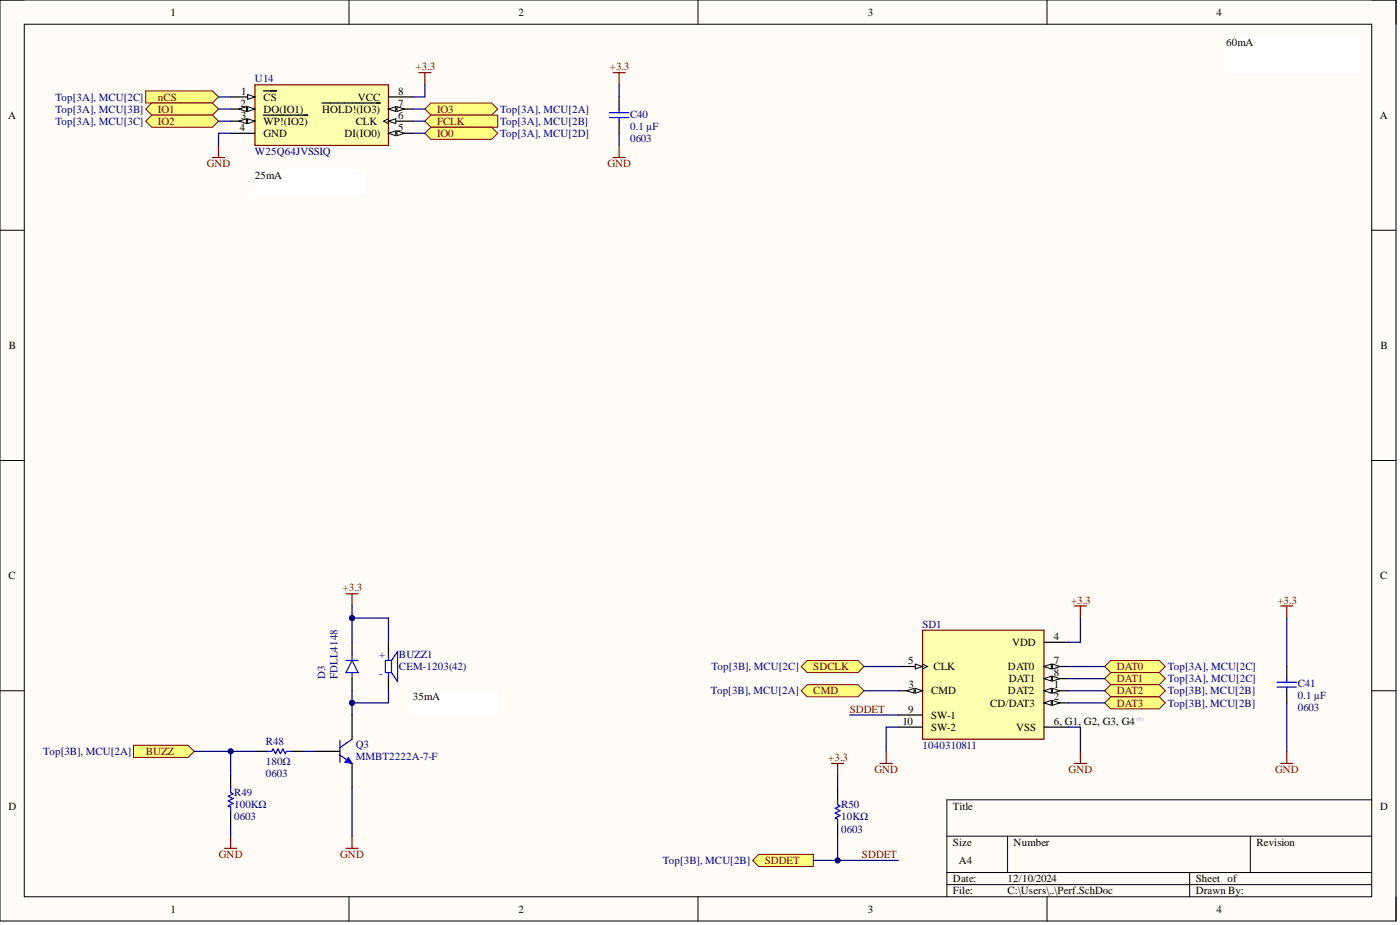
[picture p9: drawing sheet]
<svg xmlns="http://www.w3.org/2000/svg" width="292mm" height="193mm" viewBox="0 0 292 193" stroke-linecap="round" stroke-linejoin="round" font-family="sans-serif">
<defs><g id="words">
<g font-size="2.3">
<text x="35.5" y="3.3">1</text>
<text x="108.1" y="3.3">2</text>
<text x="181.1" y="3.3">3</text>
<text x="253.8" y="3.3">4</text>
<text x="255.8" y="9.6">60mA</text>
<text x="50.1" y="22.2">2</text>
<text x="50.3" y="19.7">1</text>
<text x="55" y="21">CS</text>
<text x="55" y="23.5">DO(IO1)</text>
<text x="67.2" y="23.5">HOLD!(IO3)</text>
<text x="74.6" y="21">VCC</text>
<text x="83.1" y="22.2">7</text>
<text x="83.1" y="19.7">8</text>
<text x="1.7" y="24.8">A</text>
<text x="50.1" y="27.3">4</text>
<text x="50.2" y="24.8">3</text>
<text x="55" y="26">WP!(IO2)</text>
<text x="55" y="28.6">GND</text>
<text x="71.8" y="28.6">DI(IO0)</text>
<text x="74.2" y="26">CLK</text>
<text x="83.1" y="24.8">6</text>
<text x="83.1" y="27.3">5</text>
<text x="287.9" y="24.8">A</text>
<text x="53.2" y="37.4">25mA</text>
<text x="1.9" y="72.8">B</text>
<text x="288.1" y="72.8">B</text>
<text x="1.8" y="120.8">C</text>
<text x="288" y="120.8">C</text>
<text x="211.1" y="134.7">VDD</text>
<text x="219.8" y="133.5">4</text>
<text x="189.5" y="138.5">5</text>
<text x="189.5" y="143.6">3</text>
<text x="194.8" y="139.8">CLK</text>
<text x="210.3" y="139.8">DAT0</text>
<text x="210.5" y="142.3">DAT1</text>
<text x="219.8" y="138.5">7</text>
<text x="219.8" y="141.1">8</text>
<text x="219.8" y="143.6">1</text>
<text x="86.1" y="146.1">35mA</text>
<text x="189.5" y="148.7">9</text>
<text x="194.3" y="144.9">CMD</text>
<text x="194.3" y="149.9">SW-1</text>
<text x="206.6" y="147.4">CD/DAT3</text>
<text x="210.3" y="144.9">DAT2</text>
<text x="219.8" y="146.1">2</text>
<text x="188.3" y="151.2">10</text>
<text x="194.3" y="152.4">SW-2</text>
<text x="212" y="152.4">VSS</text>
<text x="219.8" y="151.2">6, G1, G2, G3, G4</text>
<text x="1.8" y="168.9">D</text>
<text x="198.8" y="168.9">Title</text>
<text x="288" y="168.9">D</text>
<text x="198.8" y="176.5">Size</text>
<text x="211.5" y="176.5">Number</text>
<text x="262.1" y="176.5">Revision</text>
<text x="198.8" y="184">Date:</text>
<text x="200.1" y="180.3">A4</text>
<text x="210.2" y="184">12/10/2024</text>
<text x="249.5" y="184">Sheet of</text>
<text x="35.5" y="190.4">1</text>
<text x="108.1" y="190.4">2</text>
<text x="181.1" y="190.4">3</text>
<text x="198.8" y="186.6">File:</text>
<text x="210.2" y="186.6">C:\Users\..\Perf.SchDoc</text>
<text x="249.5" y="186.6">Drawn By:</text>
<text x="253.8" y="190.4">4</text>
</g>
<g font-size="2.3" fill="#000080">
<text x="53.2" y="17.2">U14</text>
<text x="11.6" y="21">Top[3A], MCU[2C]</text>
<text x="11.6" y="23.5">Top[3A], MCU[3B]</text>
<text x="104.3" y="23.5">Top[3A], MCU[2A]</text>
<text x="11.6" y="26">Top[3A], MCU[3C]</text>
<text x="104.3" y="26">Top[3A], MCU[2B]</text>
<text x="104.3" y="28.6">Top[3A], MCU[2D]</text>
<text x="131.5" y="27">0.1 µF</text>
<text x="131.5" y="29.6">0603</text>
<text x="131.5" y="24.5">C40</text>
<text x="53.2" y="32.4">W25Q64JVSSIQ</text>
<text x="192.5" y="131">SD1</text>
<text x="79.1" y="137.3">+</text>
<text x="83.2" y="137.3">BUZZ1</text>
<text x="67.9" y="141.6" transform="rotate(-90 67.9 141.6)">D3</text>
<text x="70.4" y="141.6" transform="rotate(-90 70.4 141.6)">FDLL4148</text>
<text x="79.1" y="141.3">-</text>
<text x="83.2" y="139.8">CEM-1203(42)</text>
<text x="148.4" y="139.8">Top[3B], MCU[2C]</text>
<text x="243.7" y="139.8">Top[3A], MCU[2C]</text>
<text x="243.7" y="142.3">Top[3A], MCU[2C]</text>
<text x="270.8" y="143.3">C41</text>
<text x="148.3" y="144.9">Top[3B], MCU[2A]</text>
<text x="243.7" y="144.9">Top[3B], MCU[2B]</text>
<text x="243.7" y="147.4">Top[3B], MCU[2B]</text>
<text x="270.8" y="145.9">0.1 µF</text>
<text x="270.8" y="148.4">0603</text>
<text x="55.5" y="155.5">R48</text>
<text x="74.2" y="156">Q3</text>
<text x="9" y="157.5">Top[3B], MCU[2A]</text>
<text x="55.5" y="159.5">180Ω</text>
<text x="74.2" y="158.5">MMBT2222A-7-F</text>
<text x="192.5" y="156.2">1040310811</text>
<text x="48.9" y="166.1">R49</text>
<text x="55.5" y="162.1">0603</text>
<text x="48.9" y="168.6">100KΩ</text>
<text x="48.9" y="171.2">0603</text>
<text x="175.5" y="171.2">10KΩ</text>
<text x="175.5" y="173.7">0603</text>
<text x="175.5" y="168.6">R50</text>
<text x="138.3" y="180.3">Top[3B], MCU[2B]</text>
</g>
<g font-size="2.3" fill="#800000">
<text x="86.7" y="14.7">+3.3</text>
<text x="127.2" y="14.7">+3.3</text>
<text x="32.9" y="21">nCS</text>
<text x="32.9" y="23.5">IO1</text>
<text x="91.2" y="23.5">IO3</text>
<text x="32.9" y="26">IO2</text>
<text x="91.2" y="26">FCLK</text>
<text x="91.2" y="28.6">IO0</text>
<text x="43.1" y="34.9">GND</text>
<text x="126.7" y="34.9">GND</text>
<text x="71.5" y="123.4">+3.3</text>
<text x="223.5" y="125.9">+3.3</text>
<text x="266.5" y="125.9">+3.3</text>
<text x="169.7" y="139.8">SDCLK</text>
<text x="233" y="139.8">DAT0</text>
<text x="233" y="142.3">DAT1</text>
<text x="169.7" y="144.9">CMD</text>
<text x="177.3" y="148.7">SDDET</text>
<text x="233" y="144.9">DAT2</text>
<text x="233" y="147.4">DAT3</text>
<text x="30.4" y="157.5">BUZZ</text>
<text x="172.8" y="158.8">+3.3</text>
<text x="182.4" y="161.3">GND</text>
<text x="223" y="161.3">GND</text>
<text x="266" y="161.3">GND</text>
<text x="45.7" y="179">GND</text>
<text x="71" y="179">GND</text>
<text x="179.8" y="179">SDDET</text>
<text x="159.6" y="180.3">SDDET</text>
</g>
<text font-size="1.3" fill="#b2b0ad" x="237.2" y="150.3">(6)</text>
</g></defs>
<path d="M0 0h291.3v192.1h-291.3z" fill-rule="evenodd" fill="#fffcf8"/>
<path d="M0 0h291.3v192.1h-291.3z" fill="none" stroke="#000" stroke-width=".21"/>
<path d="M5.1 5.1h281.1v182h-281.1z" fill-rule="evenodd" fill="#fffcf8"/>
<g fill="none" stroke="#000" stroke-width=".21">
<path d="M0 0h5.1M72.8 0v5.1M145.6 0v5.1M218.5 0v5.1M286.2 0h5.1v5.1M5.1 5.1h281.1v182h-281.1zM0 48h5.1M286.2 48h5.1M0 96.1h5.1M286.2 96.1h5.1M0 144.1h5.1M286.2 144.1h5.1"/>
<path d="M197.6 174.4h88.6M210.2 174.4v7.6M260.9 174.4v7.6M286.2 166.9h-88.6v20.2M72.8 187.1v5M145.6 187.1v5M197.6 182h88.6M197.6 184.6h88.6M218.5 187.1v5M248.2 182v5.1M291.3 187.1v5"/>
</g>
<path d="M192.5 131.5h25.3v22.7h-25.3z" fill-rule="evenodd" fill="#ffffb0"/>
<path d="M192.5 131.5h25.3v22.7h-25.3z" fill="none" stroke="#800000" stroke-width=".25"/>
<path d="M187.4 139h5.1" fill="none" stroke="#000" stroke-width=".25"/>
<path d="M191 138.5l1.5 .5-1.5 .6z" fill="#f8fcff"/>
<path d="M191 138.5l1.5 .5-1.5 .6zM192.5 138.5l1 .5-1 .6" fill="none" stroke="#000" stroke-width=".21"/>
<path d="M187.4 144.1h5.1" fill="none" stroke="#000" stroke-width=".25"/>
<path d="M191 143.6l1.5 .5-1.5 .5z" fill="#f8fcff"/>
<path d="M191 143.6l1.5 .5-1.5 .5z" fill="none" stroke="#000" stroke-width=".21"/>
<path d="M189.2 144.1l1.5-.5v1z" fill="#f8fcff"/>
<path d="M189.2 144.1l1.5-.5v1z" fill="none" stroke="#000" stroke-width=".21"/>
<path d="M217.8 134h5.1M217.8 139h5.1M187.4 149.2h5.1M187.4 151.7h5.1" fill="none" stroke="#000" stroke-width=".25"/>
<path d="M217.8 139l1.5-.5v1.1z" fill="#f8fcff"/>
<path d="M217.8 139l1.5-.5v1.1z" fill="none" stroke="#000" stroke-width=".21"/>
<path d="M219.6 138.5l1.5 .5-1.5 .6z" fill="#f8fcff"/>
<path d="M219.6 138.5l1.5 .5-1.5 .6z" fill="none" stroke="#000" stroke-width=".21"/>
<path d="M217.8 141.6h5.1" fill="none" stroke="#000" stroke-width=".25"/>
<path d="M217.8 141.6l1.5-.5v1z" fill="#f8fcff"/>
<path d="M217.8 141.6l1.5-.5v1z" fill="none" stroke="#000" stroke-width=".21"/>
<path d="M219.6 141.1l1.5 .5-1.5 .5z" fill="#f8fcff"/>
<path d="M219.6 141.1l1.5 .5-1.5 .5z" fill="none" stroke="#000" stroke-width=".21"/>
<path d="M217.8 144.1h5.1" fill="none" stroke="#000" stroke-width=".25"/>
<path d="M217.8 144.1l1.5-.5v1z" fill="#f8fcff"/>
<path d="M217.8 144.1l1.5-.5v1z" fill="none" stroke="#000" stroke-width=".21"/>
<path d="M219.6 143.6l1.5 .5-1.5 .5z" fill="#f8fcff"/>
<path d="M219.6 143.6l1.5 .5-1.5 .5z" fill="none" stroke="#000" stroke-width=".21"/>
<path d="M217.8 146.6h5.1" fill="none" stroke="#000" stroke-width=".25"/>
<path d="M217.8 146.6l1.5-.5v1z" fill="#f8fcff"/>
<path d="M217.8 146.6l1.5-.5v1z" fill="none" stroke="#000" stroke-width=".21"/>
<path d="M219.6 146.1l1.5 .5-1.5 .5z" fill="#f8fcff"/>
<path d="M219.6 146.1l1.5 .5-1.5 .5z" fill="none" stroke="#000" stroke-width=".21"/>
<path d="M217.8 151.7h5.1" fill="none" stroke="#000" stroke-width=".25"/>
<path d="M224.1 126.4h2.6M225.4 126.4v2.5M224.1 159.3h2.6M225.4 156.7v2.6" fill="none" stroke="#800000" stroke-width=".25"/>
<path d="M230.5 139l1.2-1.2h10.2l1.2 1.2-1.2 1.3h-10.2z" fill-rule="evenodd" fill="#ffff80"/>
<path d="M230.5 139l1.2-1.2h10.2l1.2 1.2-1.2 1.3h-10.2z" fill="none" stroke="#800000" stroke-width=".21"/>
<path d="M230.5 141.6l1.2-1.3h10.2l1.2 1.3-1.2 1.2h-10.2z" fill-rule="evenodd" fill="#ffff80"/>
<path d="M230.5 141.6l1.2-1.3h10.2l1.2 1.3-1.2 1.2h-10.2z" fill="none" stroke="#800000" stroke-width=".21"/>
<path d="M230.5 144.1l1.2-1.3h10.2l1.2 1.3-1.2 1.3h-10.2z" fill-rule="evenodd" fill="#ffff80"/>
<path d="M230.5 144.1l1.2-1.3h10.2l1.2 1.3-1.2 1.3h-10.2z" fill="none" stroke="#800000" stroke-width=".21"/>
<path d="M230.5 146.6l1.2-1.2h10.2l1.2 1.2-1.2 1.3h-10.2z" fill-rule="evenodd" fill="#ffff80"/>
<path d="M230.5 146.6l1.2-1.2h10.2l1.2 1.2-1.2 1.3h-10.2z" fill="none" stroke="#800000" stroke-width=".21"/>
<path d="M167.2 144.1l1.2-1.3h10.6l1.3 1.3-1.3 1.3h-10.6z" fill-rule="evenodd" fill="#ffff80"/>
<path d="M167.2 144.1l1.2-1.3h10.6l1.3 1.3-1.3 1.3h-10.6z" fill="none" stroke="#800000" stroke-width=".21"/>
<path d="M167.2 139l1.2-1.2h10.6l1.3 1.2-1.3 1.3h-10.6z" fill-rule="evenodd" fill="#ffff80"/>
<path d="M167.2 139l1.2-1.2h10.6l1.3 1.2-1.3 1.3h-10.6z" fill="none" stroke="#800000" stroke-width=".21"/>
<path d="M174.8 164.3v2.6M174.8 171.9v2.5" fill="none" stroke="#000" stroke-width=".25"/>
<path d="M174.8 166.9v1l.5 .2-1 .5 1 .5-1 .5 1 .5-1 .5 .5 .3v1" fill="none" stroke="#00f" stroke-width=".25"/>
<path d="M173.5 159.3h2.5M174.8 159.3v2.5M183.6 159.3h2.6M184.9 156.7v2.6" fill="none" stroke="#800000" stroke-width=".25"/>
<path d="M157 179.5l1.3-1.3h11.4v2.6h-11.4z" fill-rule="evenodd" fill="#ffff80"/>
<path d="M157 179.5l1.3-1.3h11.4v2.6h-11.4z" fill="none" stroke="#800000" stroke-width=".21"/>
<path d="M268.5 139v2.6M65.9 156.7h5M73.5 149.2v5M73.5 159.3v5M268.5 144.1v2.5" fill="none" stroke="#000" stroke-width=".25"/>
<path d="M70.9 157.5l2.6 1.8M70.9 154.5v4.5M73.5 154.2l-2.6 1.8M266.4 143.3h4.1M266.4 142.3h4.1M268.5 141.6v.7M268.5 143.3v.8" fill="none" stroke="#00f" stroke-width=".25"/>
<path d="M267.2 126.4h2.5M268.5 126.4v2.5M267.2 159.3h2.5M268.5 156.7v2.6" fill="none" stroke="#800000" stroke-width=".25"/>
<path d="M72.7 158l.8 1.3-1.6-.3z" fill="#00f"/>
<path d="M72.7 158l.8 1.3-1.6-.3z" fill="none" stroke="#00f" stroke-width=".21"/>
<path d="M72.2 137.8h2.5M73.5 137.8l1.2 2.5h-2.5zM73.5 136.5v1.3M81 136.5v1.3M81.7 137.8h-1.3v2.5h1.3M81.7 137.8v2.5M81.7 137.8l1.2-1.9v6.3l-1.2-1.9M55.7 156.7h1l.3-.5 .5 1 .5-1 .5 1 .5-1 .5 1 .3-.5h1M73.5 140.3v1.3M81 140.3v1.3" fill="none" stroke="#00f" stroke-width=".25"/>
<path d="M73.5 134v2.5M81 134v2.5M53.2 156.7h2.5M60.8 156.7h2.5M73.5 141.6v2.5M81 141.6v2.5" fill="none" stroke="#000" stroke-width=".25"/>
<path d="M72.2 123.9h2.5M73.5 123.9v2.5M46.9 177h2.5M48.1 174.4v2.6M72.2 177h2.5M73.5 174.4v2.6" fill="none" stroke="#800000" stroke-width=".25"/>
<path d="M27.9 155.5h11.4l1.2 1.2-1.2 1.3h-11.4z" fill-rule="evenodd" fill="#ffff80"/>
<path d="M27.9 155.5h11.4l1.2 1.2-1.2 1.3h-11.4z" fill="none" stroke="#800000" stroke-width=".21"/>
<path d="M53.2 17.7h27.8v12.6h-27.8z" fill-rule="evenodd" fill="#ffffb0"/>
<path d="M53.2 17.7h27.8v12.6h-27.8z" fill="none" stroke="#800000" stroke-width=".25"/>
<path d="M81 25.3h5.1" fill="none" stroke="#000" stroke-width=".25"/>
<path d="M81 25.3l1.6-.5v1z" fill="#f8fcff"/>
<path d="M81 25.3l1.6-.5v1zM81 24.8l-1 .5 1 .5" fill="none" stroke="#000" stroke-width=".21"/>
<path d="M48.1 20.2h5.1" fill="none" stroke="#000" stroke-width=".25"/>
<path d="M51.7 19.7l1.5 .5-1.5 .5z" fill="#f8fcff"/>
<path d="M51.7 19.7l1.5 .5-1.5 .5z" fill="none" stroke="#000" stroke-width=".21"/>
<path d="M55 19h2.8M81 27.8h5.1" fill="none" stroke="#000" stroke-width=".25"/>
<path d="M81 27.8l1.6-.5v1z" fill="#f8fcff"/>
<path d="M81 27.8l1.6-.5v1z" fill="none" stroke="#000" stroke-width=".21"/>
<path d="M82.8 27.3l1.5 .5-1.5 .5z" fill="#f8fcff"/>
<path d="M82.8 27.3l1.5 .5-1.5 .5z" fill="none" stroke="#000" stroke-width=".21"/>
<path d="M48.1 22.8h5.1" fill="none" stroke="#000" stroke-width=".25"/>
<path d="M51.7 22.2l1.5 .6-1.5 .5z" fill="#f8fcff"/>
<path d="M51.7 22.2l1.5 .6-1.5 .5z" fill="none" stroke="#000" stroke-width=".21"/>
<path d="M49.9 22.8l1.5-.6v1.1z" fill="#f8fcff"/>
<path d="M49.9 22.8l1.5-.6v1.1z" fill="none" stroke="#000" stroke-width=".21"/>
<path d="M48.1 25.3h5.1" fill="none" stroke="#000" stroke-width=".25"/>
<path d="M51.7 24.8l1.5 .5-1.5 .5z" fill="#f8fcff"/>
<path d="M51.7 24.8l1.5 .5-1.5 .5z" fill="none" stroke="#000" stroke-width=".21"/>
<path d="M49.9 25.3l1.5-.5v1z" fill="#f8fcff"/>
<path d="M49.9 25.3l1.5-.5v1z" fill="none" stroke="#000" stroke-width=".21"/>
<path d="M55 24h9.2M81 22.8h5.1" fill="none" stroke="#000" stroke-width=".25"/>
<path d="M81 22.8l1.6-.6v1.1z" fill="#f8fcff"/>
<path d="M81 22.8l1.6-.6v1.1z" fill="none" stroke="#000" stroke-width=".21"/>
<path d="M82.8 22.2l1.5 .6-1.5 .5z" fill="#f8fcff"/>
<path d="M82.8 22.2l1.5 .6-1.5 .5z" fill="none" stroke="#000" stroke-width=".21"/>
<path d="M48.1 27.8h5.1M67.2 21.5h12.2M81 20.2h5.1" fill="none" stroke="#000" stroke-width=".25"/>
<path d="M87.4 15.2h2.5M88.6 15.2v2.5M44.3 32.9h2.6M45.6 30.3v2.6" fill="none" stroke="#800000" stroke-width=".25"/>
<path d="M30.4 19h13.9l1.3 1.2-1.3 1.3h-13.9z" fill-rule="evenodd" fill="#ffff80"/>
<path d="M30.4 19h13.9l1.3 1.2-1.3 1.3h-13.9z" fill="none" stroke="#800000" stroke-width=".21"/>
<path d="M30.4 22.8l1.3-1.3h12.6l1.3 1.3-1.3 1.2h-12.6z" fill-rule="evenodd" fill="#ffff80"/>
<path d="M30.4 22.8l1.3-1.3h12.6l1.3 1.3-1.3 1.2h-12.6z" fill="none" stroke="#800000" stroke-width=".21"/>
<path d="M30.4 25.3l1.3-1.3h12.6l1.3 1.3-1.3 1.2h-12.6z" fill-rule="evenodd" fill="#ffff80"/>
<path d="M30.4 25.3l1.3-1.3h12.6l1.3 1.3-1.3 1.2h-12.6z" fill="none" stroke="#800000" stroke-width=".21"/>
<path d="M88.6 22.8l1.3-1.3h12.7l1.2 1.3-1.2 1.2h-12.7z" fill-rule="evenodd" fill="#ffff80"/>
<path d="M88.6 22.8l1.3-1.3h12.7l1.2 1.3-1.2 1.2h-12.7z" fill="none" stroke="#800000" stroke-width=".21"/>
<path d="M88.6 25.3l1.3-1.3h13.9v2.5h-13.9z" fill-rule="evenodd" fill="#ffff80"/>
<path d="M88.6 25.3l1.3-1.3h13.9v2.5h-13.9z" fill="none" stroke="#800000" stroke-width=".21"/>
<path d="M88.6 27.8l1.3-1.3h12.7l1.2 1.3-1.2 1.3h-12.7z" fill-rule="evenodd" fill="#ffff80"/>
<path d="M88.6 27.8l1.3-1.3h12.7l1.2 1.3-1.2 1.3h-12.7z" fill="none" stroke="#800000" stroke-width=".21"/>
<path d="M129.2 20.2v2.6M129.2 25.3v2.5" fill="none" stroke="#000" stroke-width=".25"/>
<path d="M127.1 24.5h4.1M127.1 23.5h4.1M129.2 22.8v.7M129.2 24.5v.8" fill="none" stroke="#00f" stroke-width=".25"/>
<path d="M127.9 15.2h2.5M129.2 15.2v2.5M127.9 32.9h2.5M129.2 30.3v2.6" fill="none" stroke="#800000" stroke-width=".25"/>
<path d="M86.1 144.1h17.7v5.1h-17.7z" fill-rule="evenodd" fill="#fff"/>
<path d="M86.1 144.1h17.7v5.1h-17.7z" fill="none" stroke="#fff" stroke-width=".21"/>
<path d="M53.2 35.4h22.8v5h-22.8z" fill-rule="evenodd" fill="#fff"/>
<path d="M53.2 35.4h22.8v5h-22.8z" fill="none" stroke="#fff" stroke-width=".21"/>
<path d="M255.8 7.6h27.9v7.6h-27.9z" fill-rule="evenodd" fill="#fff"/>
<path d="M255.8 7.6h27.9v7.6h-27.9z" fill="none" stroke="#fff" stroke-width=".21"/>
<path d="M48.1 161.8v2.5M48.1 169.4v2.5" fill="none" stroke="#000" stroke-width=".25"/>
<path d="M48.1 164.3v1l.5 .3-1 .5 1 .5-1 .5 1 .5-1 .5 .5 .3v1" fill="none" stroke="#00f" stroke-width=".25"/>
<g fill="none" stroke="#000080" stroke-width=".25">
<path d="M73.5 134v-5.1h7.5v5.1M180.3 139h7.1M222.9 139h7.6M225.4 128.9v5.1h-2.5M268.5 128.9v10.1M180.3 144.1h7.1M187.4 151.7h-2.5v5M222.9 151.7h2.5v5M222.9 141.6h7.6M222.9 144.1h7.6M222.9 146.6h7.6M268.5 146.6v10.1"/>
<path d="M174.8 161.8v2.5"/>
</g>
<circle cx="73.4" cy="128.9" r=".51" fill="#000080"/>
<circle cx="73.4" cy="128.9" r=".51" fill="none" stroke="#000080" stroke-width=".21"/>
<path d="M81 144.1v2.5h-7.5" fill="none" stroke="#000080" stroke-width=".25"/>
<circle cx="73.4" cy="146.6" r=".51" fill="#000080"/>
<circle cx="73.4" cy="146.6" r=".51" fill="none" stroke="#000080" stroke-width=".21"/>
<path d="M73.5 126.4v2.5M73.5 164.3v10.1" fill="none" stroke="#000080" stroke-width=".25"/>
<circle cx="73.4" cy="128.9" r=".51" fill="#000080"/>
<circle cx="73.4" cy="128.9" r=".51" fill="none" stroke="#000080" stroke-width=".21"/>
<path d="M73.5 144.1v5.1" fill="none" stroke="#000080" stroke-width=".25"/>
<circle cx="73.4" cy="146.6" r=".51" fill="#000080"/>
<circle cx="73.4" cy="146.6" r=".51" fill="none" stroke="#000080" stroke-width=".21"/>
<path d="M48.1 156.7v5.1M63.3 156.7h2.6M48.1 171.9v2.5" fill="none" stroke="#000080" stroke-width=".25"/>
<circle cx="48.1" cy="156.7" r=".51" fill="#000080"/>
<circle cx="48.1" cy="156.7" r=".51" fill="none" stroke="#000080" stroke-width=".21"/>
<path d="M40.5 156.7h12.7" fill="none" stroke="#000080" stroke-width=".25"/>
<circle cx="48.1" cy="156.7" r=".51" fill="#000080"/>
<circle cx="48.1" cy="156.7" r=".51" fill="none" stroke="#000080" stroke-width=".21"/>
<path d="M88.6 17.7v2.5h-2.5M129.2 17.7v2.5M45.6 20.2h2.5M45.6 22.8h2.5M45.6 25.3h2.5M48.1 27.8h-2.5v2.5M86.1 22.8h2.5M86.1 25.3h2.5M86.1 27.8h2.5M129.2 27.8v2.5M174.8 174.4v5.1" fill="none" stroke="#000080" stroke-width=".25"/>
<circle cx="174.8" cy="179.5" r=".51" fill="#000080"/>
<circle cx="174.8" cy="179.5" r=".51" fill="none" stroke="#000080" stroke-width=".21"/>
<path d="M177.3 149.2h10.1M169.7 179.5h17.7" fill="none" stroke="#000080" stroke-width=".25"/>
<circle cx="174.8" cy="179.5" r=".51" fill="#000080"/>
<circle cx="174.8" cy="179.5" r=".51" fill="none" stroke="#000080" stroke-width=".21"/>
<use href="#words"/>
</svg>
